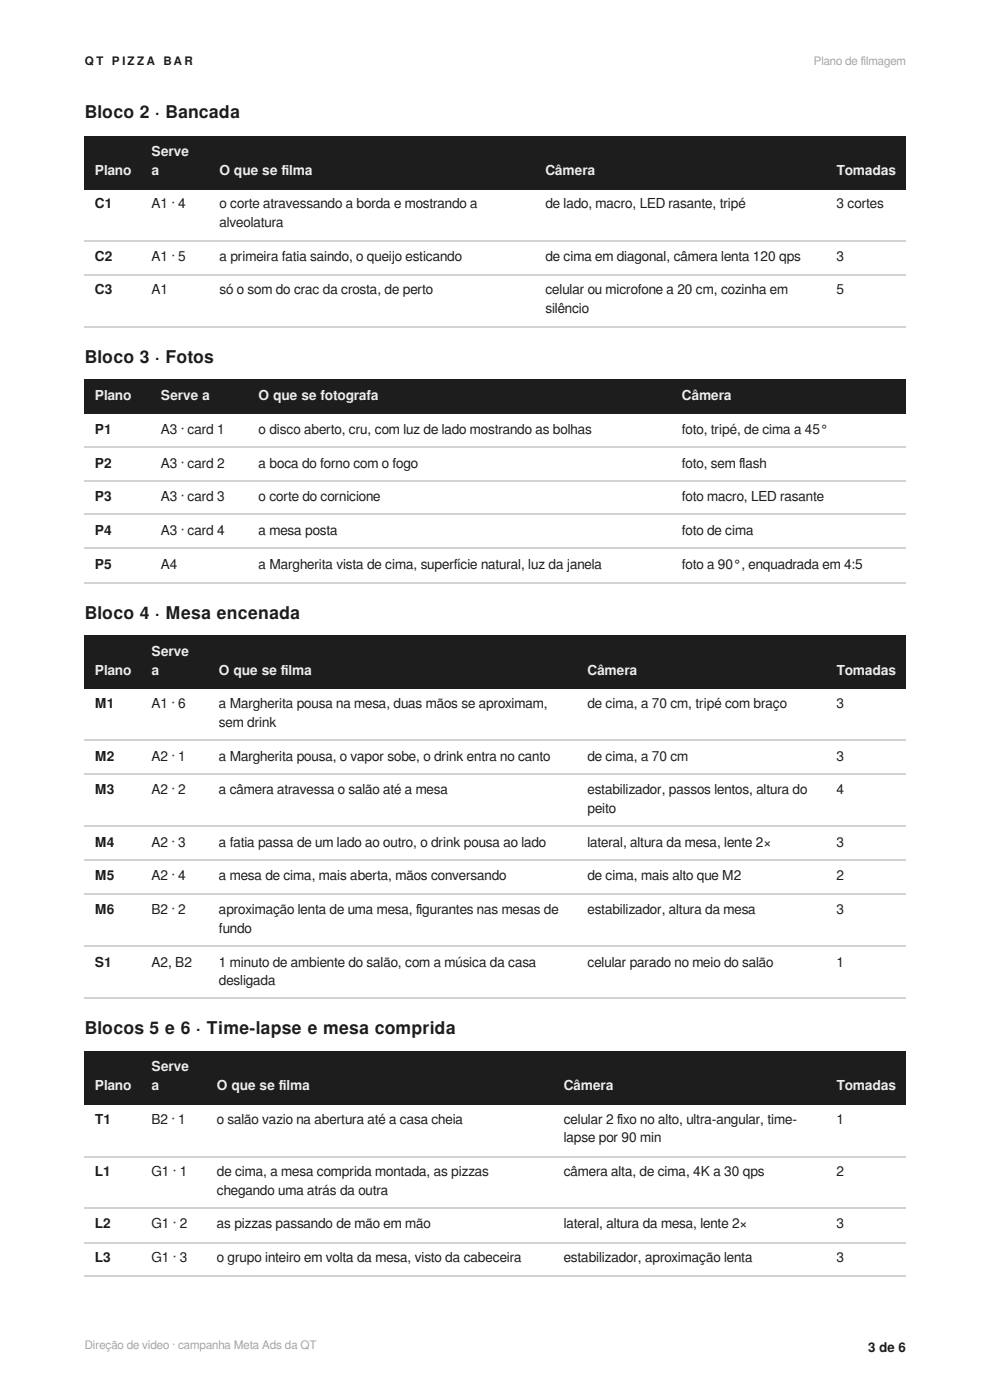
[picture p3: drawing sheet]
<svg xmlns="http://www.w3.org/2000/svg" width="210mm" height="297mm" viewBox="0 0 210 297" stroke-linecap="round" stroke-linejoin="round" font-family="sans-serif">
<defs><g id="words">
<g font-size="3.7" fill="#1a1e1e">
<text x="18" y="25.1">Bloco 2 · Bancada</text>
<text x="18" y="77">Bloco 3 · Fotos</text>
<text x="18" y="131.2">Bloco 4 · Mesa encenada</text>
<text x="18" y="219.3">Blocos 5 e 6 · Time-lapse e mesa comprida</text>
</g>
<g font-size="2.9" fill="#efecec">
<text x="32.1" y="33.1">Serve</text>
<text x="20.1" y="37">Plano</text>
<text x="32.1" y="37">a</text>
<text x="46.5" y="37">O que se fi lma</text>
<text x="115.6" y="37">Câmera</text>
<text x="177.4" y="37">Tomadas</text>
<text x="20.1" y="84.9">Plano</text>
<text x="34.1" y="84.9">Serve a</text>
<text x="54.8" y="84.9">O que se fotografa</text>
<text x="144.6" y="84.9">Câmera</text>
<text x="20.1" y="143.1">Plano</text>
<text x="32.1" y="139.2">Serve</text>
<text x="32.1" y="143.1">a</text>
<text x="46.4" y="143.1">O que se fi lma</text>
<text x="124.6" y="143.1">Câmera</text>
<text x="177.4" y="143.1">Tomadas</text>
<text x="32.1" y="227.3">Serve</text>
<text x="20.1" y="231.2">Plano</text>
<text x="32.1" y="231.2">a</text>
<text x="46" y="231.2">O que se fi lma</text>
<text x="119.5" y="231.2">Câmera</text>
<text x="177.4" y="231.2">Tomadas</text>
</g>
<g font-size="2.9" fill="#1a1e1e">
<text x="20.1" y="44.2">C1</text>
<text x="32.1" y="44.2">A1 · 4</text>
<text x="46.5" y="44.2">o corte atravessando a borda e mostrando a</text>
<text x="115.6" y="44.2">de lado, macro, LED rasante, tripé</text>
<text x="177.4" y="44.2">3 cortes</text>
<text x="46.5" y="48.2">alveolatura</text>
<text x="20.1" y="55.3">C2</text>
<text x="32.1" y="55.3">A1 · 5</text>
<text x="46.5" y="55.3">a primeira fatia saindo, o queijo esticando</text>
<text x="115.6" y="55.3">de cima em diagonal, câmera lenta 120 qps</text>
<text x="177.4" y="55.3">3</text>
<text x="20.1" y="62.4">C3</text>
<text x="32.1" y="62.4">A1</text>
<text x="46.5" y="62.4">só o som do crac da crosta, de perto</text>
<text x="115.6" y="62.4">celular ou microfone a 20 cm, cozinha em</text>
<text x="177.4" y="62.4">5</text>
<text x="115.6" y="66.4">silêncio</text>
<text x="20.1" y="92.1">P1</text>
<text x="34.1" y="92.1">A3 · card 1</text>
<text x="54.8" y="92.1">o disco aberto, cru, com luz de lado mostrando as bolhas</text>
<text x="144.6" y="92.1">foto, tripé, de cima a 45°</text>
<text x="20.1" y="99.2">P2</text>
<text x="34.1" y="99.2">A3 · card 2</text>
<text x="54.8" y="99.2">a boca do forno com o fogo</text>
<text x="144.6" y="99.2">foto, sem fl ash</text>
<text x="20.1" y="106.4">P3</text>
<text x="34.1" y="106.4">A3 · card 3</text>
<text x="54.8" y="106.4">o corte do cornicione</text>
<text x="144.6" y="106.4">foto macro, LED rasante</text>
<text x="20.1" y="113.5">P4</text>
<text x="34.1" y="113.5">A3 · card 4</text>
<text x="54.8" y="113.5">a mesa posta</text>
<text x="144.6" y="113.5">foto de cima</text>
<text x="20.1" y="120.7">P5</text>
<text x="34.1" y="120.7">A4</text>
<text x="54.8" y="120.7">a Margherita vista de cima, superfície natural, luz da janela</text>
<text x="144.6" y="120.7">foto a 90°, enquadrada em 4:5</text>
<text x="20.1" y="150.3">M1</text>
<text x="32.1" y="150.3">A1 · 6</text>
<text x="46.4" y="150.3">a Margherita pousa na mesa, duas mãos se aproximam,</text>
<text x="46.4" y="154.3">sem drink</text>
<text x="124.6" y="150.3">de cima, a 70 cm, tripé com braço</text>
<text x="177.4" y="150.3">3</text>
<text x="20.1" y="161.4">M2</text>
<text x="32.1" y="161.4">A2 · 1</text>
<text x="46.4" y="161.4">a Margherita pousa, o vapor sobe, o drink entra no canto</text>
<text x="124.6" y="161.4">de cima, a 70 cm</text>
<text x="177.4" y="161.4">3</text>
<text x="20.1" y="168.5">M3</text>
<text x="32.1" y="168.5">A2 · 2</text>
<text x="46.4" y="168.5">a câmera atravessa o salão até a mesa</text>
<text x="124.6" y="168.5">estabilizador, passos lentos, altura do</text>
<text x="124.6" y="172.5">peito</text>
<text x="177.4" y="168.5">4</text>
<text x="20.1" y="179.7">M4</text>
<text x="32.1" y="179.7">A2 · 3</text>
<text x="46.4" y="179.7">a fatia passa de um lado ao outro, o drink pousa ao lado</text>
<text x="124.6" y="179.7">lateral, altura da mesa, lente 2×</text>
<text x="177.4" y="179.7">3</text>
<text x="20.1" y="186.8">M5</text>
<text x="32.1" y="186.8">A2 · 4</text>
<text x="46.4" y="186.8">a mesa de cima, mais aberta, mãos conversando</text>
<text x="124.6" y="186.8">de cima, mais alto que M2</text>
<text x="177.4" y="186.8">2</text>
<text x="20.1" y="193.9">M6</text>
<text x="32.1" y="193.9">B2 · 2</text>
<text x="46.4" y="193.9">aproximação lenta de uma mesa, fi gurantes nas mesas de</text>
<text x="46.4" y="197.9">fundo</text>
<text x="124.6" y="193.9">estabilizador, altura da mesa</text>
<text x="177.4" y="193.9">3</text>
<text x="20.1" y="205.1">S1</text>
<text x="32.1" y="205.1">A2, B2</text>
<text x="46.4" y="205.1">1 minuto de ambiente do salão, com a música da casa</text>
<text x="46.4" y="209">desligada</text>
<text x="124.6" y="205.1">celular parado no meio do salão</text>
<text x="177.4" y="205.1">1</text>
<text x="20.1" y="238.4">T1</text>
<text x="32.1" y="238.4">B2 · 1</text>
<text x="46" y="238.4">o salão vazio na abertura até a casa cheia</text>
<text x="119.5" y="238.4">celular 2 fi xo no alto, ultra-angular, time-</text>
<text x="177.4" y="238.4">1</text>
<text x="119.5" y="242.4">lapse por 90 min</text>
<text x="20.1" y="249.5">L1</text>
<text x="32.1" y="249.5">G1 · 1</text>
<text x="46" y="249.5">de cima, a mesa comprida montada, as pizzas</text>
<text x="119.5" y="249.5">câmera alta, de cima, 4K a 30 qps</text>
<text x="177.4" y="249.5">2</text>
<text x="46" y="253.5">chegando uma atrás da outra</text>
<text x="20.1" y="260.6">L2</text>
<text x="32.1" y="260.6">G1 · 2</text>
<text x="46" y="260.6">as pizzas passando de mão em mão</text>
<text x="119.5" y="260.6">lateral, altura da mesa, lente 2×</text>
<text x="177.4" y="260.6">3</text>
<text x="20.1" y="267.8">L3</text>
<text x="32.1" y="267.8">G1 · 3</text>
<text x="46" y="267.8">o grupo inteiro em volta da mesa, visto da cabeceira</text>
<text x="119.5" y="267.8">estabilizador, aproximação lenta</text>
<text x="177.4" y="267.8">3</text>
</g>
<text font-size="2.8" fill="#1a1e1e" x="184" y="286.8">3 de 6</text>
<g font-size="2.5" fill="#1a1e1e">
<text x="18" y="13.8">Q T</text>
<text x="23.7" y="13.8">P IZ Z A</text>
<text x="34.6" y="13.8">B A R</text>
</g>
<g font-size="2.5" fill="#a0a5a5">
<text x="172.5" y="13.8">Plano de fi lmagem</text>
<text x="18" y="286.3">Direção de vídeo · campanha Meta Ads da QT</text>
</g>
</g></defs>
<g fill="#1a1e1e">
<path d="M18 28.8h11.9v11.4h-11.9z"/>
<path d="M29.9 28.8h14.5v11.4h-14.5z"/>
<path d="M44.4 28.8h69.1v11.4h-69.1z"/>
<path d="M113.5 28.8h61.7v11.4h-61.7z"/>
<path d="M175.2 28.8h16.8v11.4h-16.8z"/>
</g>
<path d="M18 51.2h174M18 58.3h174M18 69.5h174" fill="none" stroke="#d4d2cf" stroke-width=".26"/>
<g fill="#1a1e1e">
<path d="M18 80.4h14v7.4h-14z"/>
<path d="M32 80.4h20.7v7.4h-20.7z"/>
<path d="M52.7 80.4h89.6v7.4h-89.6z"/>
<path d="M142.3 80.4h49.7v7.4h-49.7z"/>
</g>
<path d="M18 94.9h174M18 102h174M18 109.1h174M18 116.3h174M18 123.7h174" fill="none" stroke="#d4d2cf" stroke-width=".26"/>
<g fill="#1a1e1e">
<path d="M18 134.7h11.9v11.4h-11.9z"/>
<path d="M29.9 134.7h14.3v11.4h-14.3z"/>
<path d="M44.2 134.7h78.3v11.4h-78.3z"/>
<path d="M122.5 134.7h52.7v11.4h-52.7z"/>
<path d="M175.2 134.7h16.8v11.4h-16.8z"/>
</g>
<path d="M18 157h174M18 164.2h174M18 175.3h174M18 182.4h174M18 189.6h174M18 200.7h174M18 211.8h174" fill="none" stroke="#d4d2cf" stroke-width=".26"/>
<g fill="#1a1e1e">
<path d="M18 223h11.9v11.4h-11.9z"/>
<path d="M29.9 223h14v11.4h-14z"/>
<path d="M43.9 223h73.6v11.4h-73.6z"/>
<path d="M117.5 223h57.7v11.4h-57.7z"/>
<path d="M175.2 223h16.8v11.4h-16.8z"/>
</g>
<path d="M18 245.4h174M18 256.2h174M18 263.7h174M18 270.8h174" fill="none" stroke="#d4d2cf" stroke-width=".26"/>
<use href="#words"/>
</svg>
